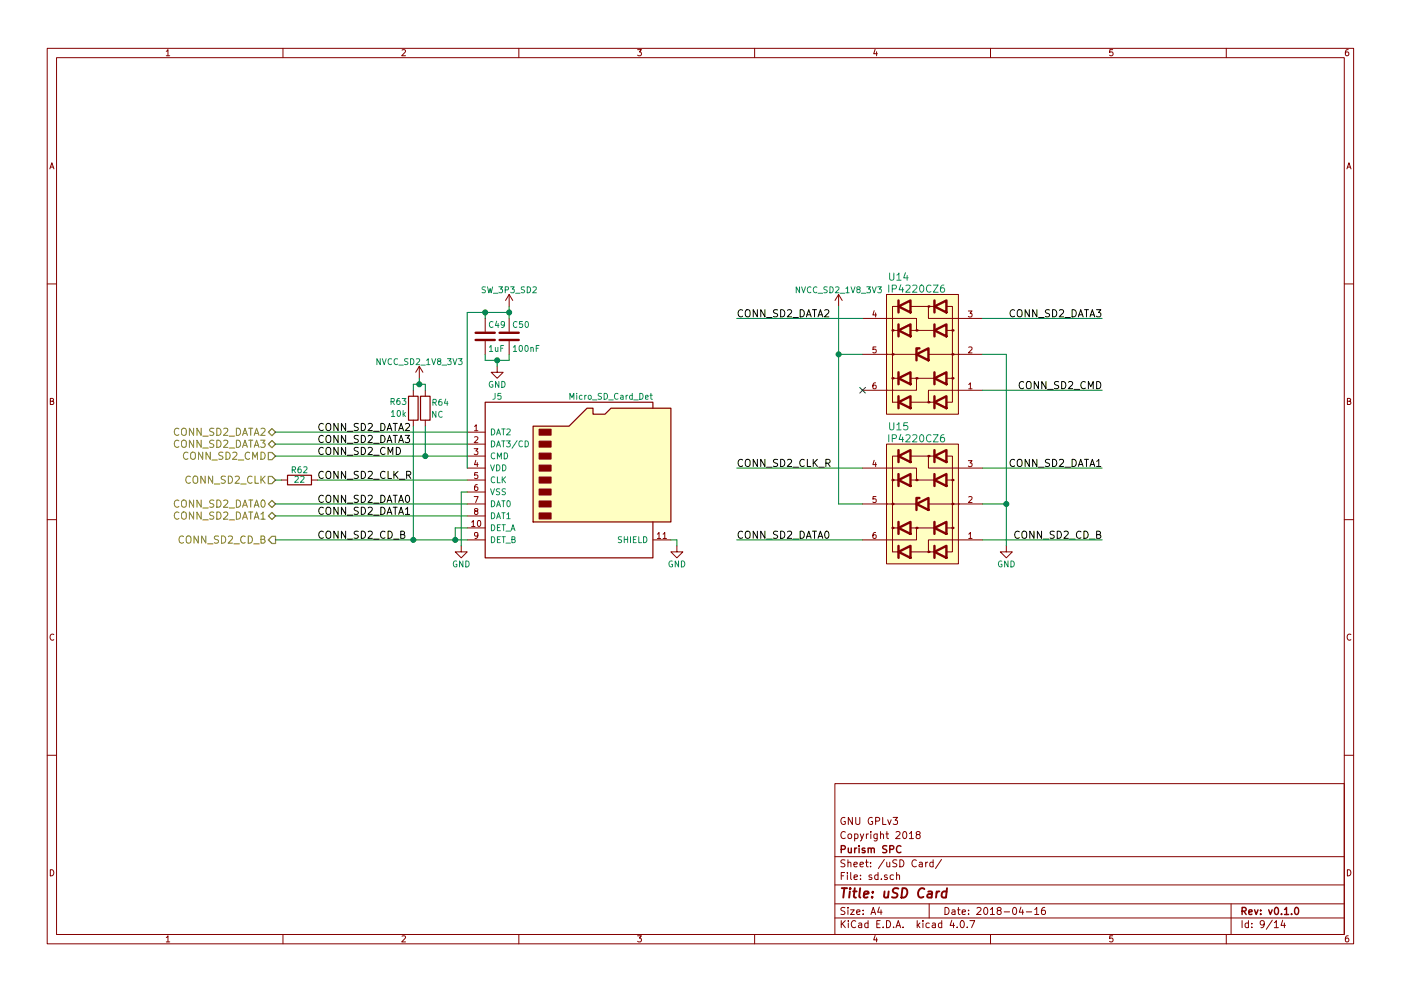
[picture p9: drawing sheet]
<svg xmlns="http://www.w3.org/2000/svg" width="297mm" height="210mm" viewBox="0 0 297 210" stroke-linecap="round" stroke-linejoin="round" font-family="sans-serif">
<g fill="none" stroke="#840000" stroke-width=".21">
<path d="M10 10.3h277v189.9h-277zM12 12.2h273v186.1h-273zM35.3 10.9l.3-.4v1.3M35.3 11.8h.7M60 10.3v1.9M85.2 10.6l.5-.1 .3 .4-.8 .9h.8M110 10.3v1.9M135.2 10.5h.8l-.4 .5 .3 .1 .1 .2-.1 .4-.2 .1-.5-.1M160 10.3v1.9M185.5 10.5l-.3 .9h.8M185.9 11v.8M210 10.3v1.9"/>
<path d="M235.9 10.5h-.6v.6h.6l.1 .5-.3 .2-.4-.1M260 10.3v1.9M285.9 10.5l-.4 .1-.2 .2-.1 .8 .3 .2 .4-.1 .1-.4-.1-.2-.4-.1-.3 .3M10.6 35.8l.4-1.3 .4 1.3M10.7 35.5h.6M285.6 35.8l.4-1.3 .4 1.3M285.7 35.5h.6M10 60.2h2M88.9 77.7l-.8 1.3M88.9 77.7v2.6M88.9 77.7l.8 1.3M102.9 67.6v2.8"/>
<path d="M102.9 72.4v2.8M105.4 77.7v1.3h1.3l-1.3 1.3-1.3-1.3h1.3M107.9 62.5l-.7 1.2M107.9 62.5v2.5M107.9 67.6v2.8M107.9 72.4v2.8M107.9 62.5l.8 1.2M188 62.5h15.2v25.4h-15.2zM188 75.2h.1M285 60.2h2M10.7 85.1h.5l.1-.5-.6-.1v1.3h.5l.2-.4-.3-.3M87.6 82.8v1.3"/>
<path d="M87.6 89.1v1.3M90.2 82.8v1.3M90.2 89.1v1.3M99.1 91.7h3.8M99.1 94.2h3.8M99.1 96.8h3.8M99.1 99.3h3.8M100.5 95.2h.8l-.4 .5 .4 .1v.5l-.2 .2-.6-.2M100.6 90.5l.4-.4v1.3M100.6 92.8l.5-.1 .2 .3-.8 .9h.8M100.6 91.4h.7M100.9 97.7l-.3 .9h.8"/>
<path d="M101.2 98.1v.9M285.7 85.1h.5l.1-.5-.6-.1v1.3h.5l.2-.4-.3-.3M10 110.3h2M59.7 101.8h1.3M66 101.8h1.3M97.8 115.8v1.3h1.3l-1.3 1.3-1.3-1.3h1.3M99.1 101.8h3.8M99.1 104.4h3.8M99.1 106.9h3.8M99.1 109.5h3.8M99.1 114.5h3.8M99.1 112h3.8"/>
<path d="M100 110.8l.4-.4v1.3M100 111.7h.7M100.5 105.4h.9l-.6 1.2M100.8 108.4l-.2-.2 .1-.2h.6v.3l-.6 .2-.1 .2 .1 .3 .1 .2h.3l.2-.3v-.3l-.2-.2M101.2 102.8l-.4 .1-.1 .2-.1 .7 .2 .3 .5-.1-.1-.7h-.4l-.2 .2M101.3 100.3h-.6l-.1 .6h.7v.5l-.2 .1-.5-.1M101.3 113.5l-.2 .3-.4-.1v-.6l.4-.1 .2 .2v.7l-.3 .3h-.3M101.3 110.5l.2-.1a.67 .67 0 0 1 .4 .7 .67 .67 0 0 1-.4 .6l-.3-.5zM138.4 114.5h3.8M139.4 113.3l.3-.3v1.2M139.4 114.2h.7M140.6 113.3l.3-.3v1.2"/>
<path d="M140.6 114.2h.7M143.5 115.8v1.3h1.3l-1.3 1.3-1.3-1.3h1.3M285 110.3h2M11.4 134.6a.58 .58 0 0 0-.8 .6 .58 .58 0 0 0 .8 .5M286.4 134.6a.58 .58 0 0 0-.8 .6 .58 .58 0 0 0 .8 .5M10 160.2h2M177 166.3h108v32h-108zM179.1 173.5a.69 .69 0 0 0-.8 .7 .69 .69 0 0 0 .9 .6v-.5h-.3M179.2 176.6a.71 .71 0 0 0-1 .5 .71 .71 0 0 0 .7 .8l.3-.1M179.9 177.1l.2-.2 .4 .2 .1 .5-.2 .2-.3 .1-.2-.1zM180.7 173.4v1.5l-.8-1.5v1.5M181.2 177l.4-.1 .3 .3-.1 .6h-.6"/>
<path d="M181.2 176.9v1.5M181.4 173.4v1.2l.3 .3h.3l.3-.3v-1.2M182.4 176.9l.4 1M183.1 176.9l-.5 1.4-.2 .1M183.7 176.9v1M184.1 176.9l-.4 .3M184.6 176.4v.2M184.6 176.9v1M184.9 173.5a.69 .69 0 0 0-.8 .7 .69 .69 0 0 0 .9 .6v-.5h-.3M185.6 174.2l.8-.1 .1-.2-.1-.3-.2-.2h-.6v1.5M186 176.9l-.1 1.4-.2 .1h-.4M186 177l-.5-.1-.2 .3v.6l.2 .1 .5-.1"/>
<path d="M186.7 177.1l.2-.2 .4 .1v.9M186.7 176.4v1.5M187.1 173.4v1.5h.8M187.8 176.9h.6M188 176.4v1.3l.4 .2M188.2 173.9l.4 1 .4-1M189.4 173.4h.9l-.5 .6 .4 .1v.7l-.2 .1-.6-.1M190 176.6l.6-.2 .2 .5-.9 1h.9M191.5 176.6l.2-.2a.8 .8 0 0 1 .6 .8 .8 .8 0 0 1-.6 .7l-.3-.5zM192.8 176.9l.4-.5v1.5M192.8 177.9h.9M194.5 177.1l-.3-.3 .1-.2 .2-.2 .4 .1 .2 .2-.1 .2-.5 .2-.3 .3v.2l.3 .3h.3l.3-.3v-.2l-.3-.3"/>
<path d="M285 160.2h2M10.7 184.5a.65 .65 0 0 1 .7 .7 .65 .65 0 0 1-.7 .6zM35.3 198.9l.3-.4v1.3M35.3 199.8h.7M60 198.3v1.9M85.2 198.6l.5-.1 .3 .4-.8 .9h.8M110 198.3v1.9M135.2 198.5h.8l-.4 .5 .3 .1 .1 .2-.1 .4-.2 .1-.5-.1M160 198.3v1.9M177 194.8h108M177 191.8h108M177 187.8h108"/>
<path d="M177 181.8h108M178.4 195.3v1.5M178.4 185.8h.5M178.6 196l.6 .8M179.1 185.1h-.7v1.5M179.1 192.6l-.5-.1-.3 .3 .1 .3 .7 .4v.4l-.2 .1-.6-.1M179.1 182.5l-.5-.1-.3 .3 .1 .3 .7 .4v.4l-.2 .1-.6-.1M179.2 195.3l-.8 .9M179.7 185.1v.2M179.7 185.6v1M179.8 192.5v.2M179.8 183.1l.2-.2 .4 .1v.9"/>
<path d="M179.8 182.4v1.5M179.8 193v1M179.9 195.3v.2M179.9 195.8v1M180.3 193h.8l-.8 1h.8M180.4 185.1v1.3l.2 .2M181.1 183.4l.7-.1-.1-.3-.4-.1-.2 .2v.7h.6M181.1 186.1l.7-.1-.1-.3-.4-.1-.2 .2 .1 .7h.5M181.4 195.5a.71 .71 0 0 0-1 .5 .71 .71 0 0 0 .8 .8l.2-.1M181.6 193.5l.7-.1v-.3l-.4-.1-.3 .2 .1 .7h.6M182.1 195.9h.6v.9M182.3 183.4l.8-.1-.1-.3-.4-.1-.3 .2 .1 .7h.6"/>
<path d="M182.4 186.5v.1M182.4 185.7v.1M182.7 196.2l-.7 .3 .2 .3 .5-.1M183 193.9v.1M183 193.1v.1M183.5 182.9h.6M183.7 182.4v1.3l.4 .2M184 195.9l-.4-.1-.3 .3 .1 .6 .2 .1 .4-.1M184 195.3v1.5M184.6 183.8v.1M184.6 183v.1M184.7 194l.4-1.5 .5 1.5"/>
<path d="M184.8 193.6h.7M184.8 185.7l-.3-.1-.3 .2 .1 .2 .5 .2v.3h-.6M185.5 198.5l-.3 .9h.8M185.9 199v.8M185.9 196h.5M186.2 185.7l-.5-.1-.3 .3 .1 .6 .2 .1 .5-.1M186.2 185.1v1.5M186.4 192.5l-.3 1h.9M186.6 195.3h-.7v1.5h.7M186.8 193v1M186.9 186.5v.1M187.2 196.7v.1"/>
<path d="M187.5 182.3l-1.3 2M188 195.3a.76 .76 0 0 1 .8 .8 .76 .76 0 0 1-.8 .7zM188 182.9l.1 .9 .3 .1 .2-.1M188.1 185.7l-.4-.1-.2 .2 .1 .2 .5 .2v.3h-.6M188.6 182.9v1M189.4 185.7l-.4-.1-.3 .3 .1 .6 .2 .1 .4-.1M189.5 196.7v.1M190 196.8l.4-1.5 .6 1.5M190.1 185.7l.2-.1 .4 .1v.9M190.1 196.4h.7M190.1 185.1v1.5M190.1 182.5l-.5-.1-.3 .3 .1 .3 .7 .4v.4l-.2 .1-.6-.1"/>
<path d="M190.8 182.4a.76 .76 0 0 1 .9 .8 .76 .76 0 0 1-.9 .7zM191.5 196.7v.1M194.3 182.6a.71 .71 0 0 0-1 .5 .71 .71 0 0 0 .7 .8l.3-.1M194.5 195.3v1.5M194.6 196.3l.4 .5M194.9 183h.6l.1 .9M195 195.8l-.5 .6M195.6 183.3l-.8 .3 .3 .3 .5-.1M195.7 195.3v.2M195.7 195.8v1M196.3 182.9v1M196.7 182.9l-.4 .3"/>
<path d="M197 191.8v3M197 195.9l-.4-.1-.3 .3 .1 .6 .2 .1 .4-.1M197.7 195.9h.6v.9M197.8 183l-.4-.1-.3 .3 .1 .6 .2 .1 .4-.1M197.8 182.4v1.5M198.3 196.2l-.7 .3 .2 .3 .5-.1M199.6 182.3l-1.3 2M199.7 195.9l-.5-.1-.2 .3v.6l.2 .1 .5-.1M199.7 195.3v1.5M200.4 192.5a.76 .76 0 0 1 .8 .8 .76 .76 0 0 1-.8 .7zM201.8 195.2l-.4 1.1h1M201.9 193.1h.5l.1 .9"/>
<path d="M202.2 195.8v1M202.5 193.4l-.7 .3 .2 .3 .5-.1M202.9 196.7v.1M203 193h.6M203.2 192.5v1.3l.4 .2M203.8 195.4l.1-.1a.8 .8 0 0 1 .6 .8 .8 .8 0 0 1-.6 .7 .97 .97 0 0 1-.1-1.4zM204 193.5l.7-.1-.1-.3-.4-.1-.2 .2 .1 .7h.5M205.1 196.7v.1M205.4 193.9v.1M205.4 193.1v.1M205.6 195.3h1.1l-.7 1.5M207.1 192.7l.6-.2 .3 .5-.9 1h.9"/>
<path d="M208.7 192.7l.2-.2a.8 .8 0 0 1 .5 .8 .8 .8 0 0 1-.5 .7l-.3-.5zM210 193l.4-.5v1.5M210 194h.8M210 198.3v1.9M211.7 193.2l-.3-.3 .1-.2 .2-.2 .4 .1 .2 .2-.1 .2-.5 .2-.3 .3v.2l.3 .3h.3l.3-.3v-.2l-.3-.3M212.9 193.5h1.1M214.8 192.7l.2-.2a.8 .8 0 0 1 .6 .8 .8 .8 0 0 1-.6 .7l-.3-.5zM216.5 192.5l-.4 1h.9M216.8 193v1M217.6 193.5h1.1M219.4 193l.4-.5v1.5M219.4 194h.8"/>
<path d="M221.5 192.5l-.4 .1a1.11 1.11 0 0 0-.1 1.3l.4 .1 .2-.1 .1-.5-.3-.3-.4 .1-.2 .2M235.9 198.5h-.6v.7l.6-.1 .1 .5-.3 .2-.4-.1M260 198.3v1.9M261 191.8v6.5M263.3 195.3v1.5M264.7 195.9l-.4-.1-.3 .3 .1 .6 .2 .1 .4-.1M264.7 195.3v1.5M265.4 196.7v.1M265.4 195.9v.1M268 196l-.2 .3h-.3l-.3-.3v-.4l.3-.3h.3l.2 .3a1.01 1.01 0 0 1-.4 1.2h-.3M269.7 195.2l-1.2 2M270.2 195.8l.4-.5v1.5"/>
<path d="M270.2 196.8h.8M272 195.2l-.4 1.1h.9M272.3 195.8v1M285.7 184.5a.65 .65 0 0 1 .7 .7 .65 .65 0 0 1-.7 .6zM285.9 198.5l-.4 .1-.2 .3-.1 .7 .3 .2 .4-.1 .1-.4-.1-.2-.4-.1-.3 .3"/>
</g>
<g fill="none" stroke="#840000" stroke-width=".3">
<path d="M179.9 179.9v.9l.4 .1 .2-.1M180.5 179.9v1M181.2 179.9v1M181.6 179.9l-.4 .3M182.1 179.4v.2M182.1 179.9v1M184.1 179.9v1M188 179.5l-.6-.1-.3 .3 .1 .3 .7 .4v.4l-.2 .1-.6-.1M191 179.6a.71 .71 0 0 0-1 .5 .71 .71 0 0 0 .7 .8l.3-.1M178.4 180.2l.7-.1 .1-.2-.1-.3-.2-.2h-.5v1.5M183.4 180l-.4-.1-.2 .2 .1 .3 .5 .1v.3h-.6M184.1 180.1l.2-.2 .4 .1v.9"/>
<path d="M184.7 180.1l.2-.2 .4 .1 .1 .9M188.6 180.2l.8-.1 .1-.2-.1-.3-.2-.2h-.6v1.5M263.3 193.3l.8-.1 .1-.2-.1-.3-.2-.2h-.6v1.5M263.7 193.3l.5 .7M264.8 193.5l.7-.1-.1-.3-.4-.1-.2 .2v.7h.6M266 193l.3 1 .4-1M267.3 193.9v.1M267.3 193.1v.1M269 193l.3 1 .4-1M270.4 192.6l.2-.1a.8 .8 0 0 1 .5 .8 .8 .8 0 0 1-.5 .7 .97 .97 0 0 1-.2-1.4zM271.7 193.9v.1M272.3 193l.5-.5v1.5"/>
<path d="M272.3 194h.9M273.8 193.9v.1M274.6 192.7l.2-.2a.8 .8 0 0 1 .6 .8 .8 .8 0 0 1-.6 .7l-.3-.5z"/>
</g>
<g fill="none" stroke="#840000" stroke-width=".41">
<path d="M178.5 188.4h1.1M179 188.4l-.2 2M180.2 189.1l-.2 1.3M180.3 188.4l-.1 .2 .2-.1-.1-.1-.1 .2M180.9 189.1h.7M181.2 188.4l-.2 1.8 .1 .1 .4 .1M182.4 188.4l-.2 1.8 .2 .2M183.2 189.8l.9-.2v-.4l-.6-.1-.3 .3v.9h.7M184.9 190.3v.1M185.1 189.2l-.1 .2-.1-.1 .2-.1-.1 .2M187.6 189.1l-.1 1.2 .5 .1 .3-.1M188.4 189.1l-.1 1.3"/>
<path d="M190.5 188.5l-.8-.1-.3 .2v.6l.8 .4 .1 .5-.4 .3-.8-.1M191.3 188.4a1 1 0 0 1 1.1 .8 1 1 0 0 1-.5 1.1l-.8 .1zM196 188.6a.87 .87 0 0 0-1 0 .87 .87 0 0 0-.4 1 .69 .69 0 0 0 .3 .8 .69 .69 0 0 0 .9-.1M196.8 189.2h.8l-.1 1.2M197.6 189.6l-.7 .1a.4 .4 0 0 0-.3 .3 .4 .4 0 0 0 .2 .4l.7-.1M198.6 189.1l-.1 1.3M199.2 189.1l-.4 .1-.2 .3M200.7 189.2l-.2-.1a.67 .67 0 0 0-.8 .4v.8l.3 .1 .6-.1M200.8 188.4l-.2 2"/>
</g>
<g fill="#ffffc2" stroke="#ffffc2" stroke-width=".21">
<path d="M113 90.4h7.6l3.9-3.8h1.2v1.3h2.6l1.2-1.3h12.7v24.1h-29.2z"/>
<path d="M188 62.5h15.2v25.4h-15.2z"/>
</g>
<path d="M86.6 84.1h2v5h-2zM89.2 84.1h2v5h-2zM113 90.4h7.6l3.9-3.8h1.2v1.3h2.6l1.2-1.3h12.7v24.1h-29.2zM138.4 86.6v-1.3h-35.5v33.1h35.5v-7.7M61 100.8h5v2.1h-5z" fill="none" stroke="#840000" stroke-width=".25"/>
<g fill="#840000" stroke="#840000" stroke-width=".21">
<path d="M114.3 108.8h2.5v1.3h-2.5z"/>
<path d="M114.3 106.3h2.5v1.3h-2.5z"/>
<path d="M114.3 103.8h2.5v1.2h-2.5z"/>
<path d="M114.3 101.2h2.5v1.3h-2.5z"/>
<path d="M114.3 98.7h2.5v1.2h-2.5z"/>
<path d="M114.3 96.1h2.5v1.3h-2.5z"/>
<path d="M114.3 93.6h2.5v1.3h-2.5z"/>
<path d="M114.3 91.1h2.5v1.2h-2.5z"/>
</g>
<g fill="none" stroke="#008484" stroke-width=".21">
<path d="M80.6 76.1v1.3l-.7-1.3v1.3M81.1 76.1l.4 1.3 .4-1.3M83 76.2a.56 .56 0 0 0-.7 .5 .56 .56 0 0 0 .7 .5M84.3 76.2a.56 .56 0 0 0-.8 .5 .56 .56 0 0 0 .8 .5M84.6 77.5h.9M86.5 76.1h-.6l-.1 .5a.54 .54 0 0 1 .6 .6l-.1 .2-.5-.1M87 76.1a.64 .64 0 0 1 .8 .6 .64 .64 0 0 1-.8 .7zM88.3 76.2l.4-.1 .3 .3-.8 1h.8M89.2 77.5h1M90.4 76.4l.4-.3v1.3M90.4 77.4h.8M91.5 76.1l.4 1.3 .5-1.3"/>
<path d="M93 76.6l-.2-.2v-.2h.6v.3l-.5 .2-.1 .2v.3l.2 .2h.2l.3-.3-.1-.3-.2-.2M93.7 77.5h1M94.9 76.1h.8l-.5 .5 .4 .1v.5l-.2 .2-.5-.2M96 76.1l.4 1.3 .5-1.3M97.2 76.1h.8l-.5 .5 .4 .1v.5l-.2 .2-.5-.2M102.9 60.9h-.6v.4a.54 .54 0 0 1 .6 .7l-.2 .1-.5-.1M103.4 60.9l.3 1.2 .2-.9 .2 .9 .3-1.2M103.8 73.7l.3-.4v1.3M103.8 74.6h.7M104.5 68.3a.56 .56 0 0 0-.7 .5 .56 .56 0 0 0 .7 .6M104.6 62.2h1M105 73.7l.1 .8 .3 .1 .2-.2"/>
<path d="M105.3 68.1l-.3 1h.8M105.6 73.7v.9M105.6 68.6v.9M105.8 60.9h.8l-.5 .4 .4 .1v.6l-.2 .1-.5-.1M106.2 73.9h.4M106.8 73.3h-.6v1.3M107 68.8l-.3 .2-.4-.1v-.6l.4-.1 .3 .2-.1 .8-.3 .3h-.3M107.1 61.5l.6-.1 .1-.4-.7-.1v1.2M108.3 60.9h.7l-.4 .4 .4 .1v.6l-.2 .1-.5-.1M108.8 73.7l.4-.4v1.3M108.8 74.6h.8M109.3 62.2h1"/>
<path d="M109.6 68.3a.56 .56 0 0 0-.8 .5 .56 .56 0 0 0 .8 .6M110.2 73.4l.1-.1a.67 .67 0 0 1 .5 .6 .67 .67 0 0 1-.5 .7l-.2-.5zM110.8 68.2h-.6l-.1 .6h.7v.6l-.2 .1-.5-.1M111.2 60.9h-.6v.4a.54 .54 0 0 1 .6 .7l-.2 .1-.5-.1M111.4 73.4l.2-.1a.67 .67 0 0 1 .4 .6 .67 .67 0 0 1-.4 .7l-.3-.5zM111.4 68.3l.2-.1a.67 .67 0 0 1 .5 .7 .67 .67 0 0 1-.5 .6l-.3-.5zM111.8 60.9a.64 .64 0 0 1 .7 .6 .64 .64 0 0 1-.7 .6zM112.5 73.8l.2-.1 .3 .1 .1 .8M112.5 73.7v.9M113 61l.5-.1 .2 .3-.8 .9h.8M113.7 73.9h.4M114.3 73.3h-.6v1.3"/>
<path d="M62 99.7l.6-.1v-.5l-.6-.1v1.3M62.3 99.7l.4 .6M63.8 99l-.4 .1-.2 .2v.7l.2 .3 .4-.1v-.6l-.4-.1-.2 .2M64.4 99.1l.5-.1 .2 .4-.8 .9h.8M82.9 85.2l.6-.1 .1-.4-.7-.1v1.2M83 87.4l.3-.3v1.3M83 88.4h.7M83.2 85.2l.4 .6M84.3 87.2l.2-.1a.67 .67 0 0 1 .4 .6 .67 .67 0 0 1-.4 .7l-.3-.5zM84.7 84.6h-.3l-.2 .3-.1 .7 .3 .2 .4-.1-.1-.6-.3-.1-.3 .3M85.3 84.6h.8l-.5 .4 .4 .1v.6l-.2 .1-.5-.1M85.5 87.1v1.3"/>
<path d="M85.6 87.9l.4 .5M86 87.5l-.5 .5M91.8 85.4l.6-.1 .1-.5-.7-.1v1.3M92.1 85.4l.4 .6M92.4 87.3v1.2l-.7-1.2v1.2M93.6 84.7l-.4 .1-.1 .2-.1 .7 .2 .3 .5-.1-.1-.6-.4-.1-.2 .2M93.8 87.4a.56 .56 0 0 0-.8 .5 .56 .56 0 0 0 .8 .5M94.5 84.7l-.3 .9h.8M94.8 85.1v.9M104 98.6l.4 1.3 .5-1.3M104.2 91a.64 .64 0 0 1 .7 .6 .64 .64 0 0 1-.7 .7zM104.2 93.5a.64 .64 0 0 1 .7 .7 .64 .64 0 0 1-.7 .6z"/>
<path d="M104.4 81a.59 .59 0 0 0-.7 .5 .59 .59 0 0 0 .7 .6l.1-.5h-.2M104.9 96.2a.56 .56 0 0 0-.8 .5 .56 .56 0 0 0 .8 .5M105 83.5l-.1 1-.4 .2M105.3 92.3l.4-1.3 .4 1.3M105.3 94.8l.4-1.3 .4 1.3M105.3 98.6a.64 .64 0 0 1 .7 .7 .64 .64 0 0 1-.7 .6zM105.4 91.9h.6M105.4 94.4h.6M105.5 97.4v-1.3l.4 .9 .4-.9v1.3M105.8 80.9v1.3l-.7-1.3v1.3M106.2 83.5h-.6l-.1 .5h.7v.6l-.2 .1-.5-.1M106.4 80.9a.64 .64 0 0 1 .7 .7 .64 .64 0 0 1-.7 .6z"/>
<path d="M106.4 91h.7M106.4 93.5h.7M106.6 98.6a.64 .64 0 0 1 .7 .7 .64 .64 0 0 1-.7 .6zM106.7 91v1.3M106.7 93.5v1.3M106.9 96.1a.64 .64 0 0 1 .7 .6 .64 .64 0 0 1-.7 .7zM107.4 93.5h.8l-.5 .5 .4 .1v.6l-.2 .1-.5-.1M107.5 91.1l.4-.1 .3 .4-.8 .9h.8M109.7 93.5l-1.1 1.6M110.8 93.6a.56 .56 0 0 0-.8 .6 .56 .56 0 0 0 .8 .5M111.3 93.5a.64 .64 0 0 1 .7 .7 .64 .64 0 0 1-.7 .6zM120.8 84.7v-1.2l.5 .8 .4-.8v1.2"/>
<path d="M122.3 83.5v.1M122.3 83.9v.8M123.4 83.9h-.3l-.3 .2 .1 .6h.5M124 83.9v.8M124.3 83.9l-.3 .2M124.8 84l.1-.1 .4 .1 .1 .5-.2 .2h-.3l-.1-.1zM125.6 84.8h1M127.5 83.5h-.6v.4a.54 .54 0 0 1 .6 .7l-.2 .1h-.5M128.1 83.5a.64 .64 0 0 1 .7 .6 .64 .64 0 0 1-.7 .6zM129.1 84.8h.9M131 83.6a.56 .56 0 0 0-.7 .5 .56 .56 0 0 0 .7 .5M131.6 83.9h.5v.8"/>
<path d="M132.1 84.2l-.6 .2 .2 .3h.4M132.7 83.9v.8M133.1 83.9l-.4 .2M134.1 83.9h-.4l-.2 .2 .1 .6h.5M134.1 83.5v1.2M134.4 84.8h.9M135.6 83.5a.64 .64 0 0 1 .8 .6 .64 .64 0 0 1-.8 .6zM136.9 84.3l.5-.1v-.3h-.4l-.1 .1v.7h.5M137.8 83.9h.5M138 83.5v1l.3 .2M62.5 101.2l.5-.1 .2 .3-.7 .9h.7M63.8 101.2l.4-.1 .3 .3-.8 .9h.8"/>
<path d="M96.8 119.1a.59 .59 0 0 0-.7 .5 .59 .59 0 0 0 .7 .6l.1-.5h-.3M98.1 119v1.3l-.7-1.3v1.3M98.8 119a.64 .64 0 0 1 .7 .7 .64 .64 0 0 1-.7 .6zM104 103.7l.4 1.3 .5-1.3M104.2 106.2a.64 .64 0 0 1 .7 .7 .64 .64 0 0 1-.7 .6zM104.2 108.8a.64 .64 0 0 1 .7 .6 .64 .64 0 0 1-.7 .7zM104.2 113.9a.64 .64 0 0 1 .7 .6 .64 .64 0 0 1-.7 .6zM104.2 111.3a.64 .64 0 0 1 .7 .7 .64 .64 0 0 1-.7 .6zM104.9 101.3a.56 .56 0 0 0-.8 .5 .56 .56 0 0 0 .8 .5M105.3 107.5l.4-1.3 .4 1.3M105.3 110.1l.4-1.3 .4 1.3M105.4 107.1h.6"/>
<path d="M105.4 109.7h.6M105.5 101.2v1.2h.6M105.5 114.4h.4M105.5 111.9h.4M105.9 103.8h-.6v.4a.54 .54 0 0 1 .6 .6l-.2 .2-.5-.1M106.1 113.9h-.6v1.2h.6M106.1 111.3h-.6v1.3h.6M106.4 106.2h.7M106.4 108.8h.7M106.4 113.9h.7M106.4 111.3h.7M106.5 101.2v1.2"/>
<path d="M106.7 101.7l.5 .7M106.7 106.2v1.3M106.7 108.8v1.3M106.8 111.3v1.3M106.8 113.9v1.2M107.2 103.8h-.6l-.1 .4a.54 .54 0 0 1 .6 .6l-.2 .2-.4-.1M107.2 101.2l-.7 .7M107.3 115.2h.9M107.3 112.7h.9M107.5 109.1l.3-.3v1.3M107.5 110.1h.7M107.6 106.3l.1-.1a.67 .67 0 0 1 .5 .7 .67 .67 0 0 1-.5 .6l-.2-.5z"/>
<path d="M108.4 112.6l.4-1.3 .4 1.3M108.5 112.2h.6M108.5 114.4l.6-.1v-.3l-.6-.1v1.2h.5l.2-.4-.2-.3M131.8 113.9h-.6l-.1 .4a.54 .54 0 0 1 .6 .7l-.1 .1h-.5M132.4 114.4h.7M132.4 113.9v1.2M133.1 113.9v1.2M133.7 113.9v1.2M134.3 114.4h.4M134.9 113.9h-.6v1.2h.6M135.4 113.9v1.2h.6M136.4 113.9a.64 .64 0 0 1 .8 .6 .64 .64 0 0 1-.8 .6z"/>
<path d="M142.5 119.1a.59 .59 0 0 0-.7 .5 .59 .59 0 0 0 .7 .6l.1-.5h-.2M143.9 119v1.3l-.7-1.3v1.3M144.5 119a.64 .64 0 0 1 .7 .7 .64 .64 0 0 1-.7 .6z"/>
</g>
<g fill="none" stroke="#848400" stroke-width=".21">
<path d="M37.9 93.5a.72 .72 0 0 0-1 .5 .72 .72 0 0 0 .7 .9l.3-.1M37.9 91a.72 .72 0 0 0-1 .5 .72 .72 0 0 0 .7 .9l.3-.2M38.6 93.6a.5 .5 0 0 1 .5-.2 .5 .5 0 0 1 .4 .5l-.1 .8-.3 .2a.53 .53 0 0 1-.6-.5zM38.6 91.1a.5 .5 0 0 1 .5-.3 .5 .5 0 0 1 .4 .6l-.1 .8-.3 .2a.53 .53 0 0 1-.6-.5zM39.9 96.1a.72 .72 0 0 0-1.1 .5 .72 .72 0 0 0 .7 .9l.4-.2M40.5 96.2a.5 .5 0 0 1 .6-.3 .5 .5 0 0 1 .3 .5v.9l-.3 .2a.53 .53 0 0 1-.7-.6zM41 93.4v1.5l-.8-1.5v1.5M41 90.9v1.5l-.8-1.5v1.5M42.6 93.4v1.5l-.8-1.5v1.5M42.6 90.9v1.5l-.8-1.5v1.5M43 95.9v1.6l-.9-1.6v1.6M43 95.1h1.2"/>
<path d="M43 92.5h1.2M44.6 95.9v1.6l-.9-1.6v1.6M44.9 97.6h1.2M45.3 93.5l-.5-.1-.4 .3 .2 .4 .7 .2v.5l-.3 .1-.6-.1M45.3 90.9h-.5l-.4 .3 .2 .3 .7 .3v.4l-.3 .2-.6-.1M46 93.4a.77 .77 0 0 1 .9 .8 .77 .77 0 0 1-.9 .7zM46 90.9a.77 .77 0 0 1 .9 .7 .77 .77 0 0 1-.9 .8zM47.3 96l-.6-.1-.2 .2v.4l.6 .3 .2 .4-.3 .3-.6-.1M47.4 93.5l.6-.1 .3 .4-.9 1.1h.9M47.4 91l.6-.1 .3 .4-.9 1.1h.9M47.9 95.9a.77 .77 0 0 1 .9 .8 .77 .77 0 0 1-.9 .8zM48.6 95.1h1.2"/>
<path d="M48.6 92.5h1.2M49.4 96.1l.5-.2 .3 .5-.9 1.1h.9M50.1 93.4a.77 .77 0 0 1 .9 .8 .77 .77 0 0 1-.9 .7zM50.1 90.9a.77 .77 0 0 1 .9 .7 .77 .77 0 0 1-.9 .8zM50.5 97.6h1.2M51.4 94.9l.5-1.5 .6 1.5M51.4 92.4l.5-1.5 .6 1.5M51.6 94.5h.7M51.6 91.9h.7M52.7 93.4h.9M52.7 90.9h.9M52.9 96.1a.72 .72 0 0 0-1 .5 .72 .72 0 0 0 .7 .9l.3-.2"/>
<path d="M53.2 90.9v1.5M53.2 93.4v1.5M53.6 97.5v-1.6l.5 1.1 .5-1.1v1.6M53.9 94.9l.5-1.5 .5 1.5M53.9 92.4l.5-1.5 .5 1.5M54 94.5h.8M54 91.9h.8M55.3 93.4h.9l-.5 .6 .5 .3-.1 .5-.2 .1-.6-.1M55.3 95.9a.77 .77 0 0 1 .9 .8 .77 .77 0 0 1-.9 .8zM55.3 91l.6-.1 .3 .4-.9 1.1h.9M37.9 108.8a.72 .72 0 0 0-1 .5 .72 .72 0 0 0 .7 .9l.3-.2M37.9 106.2a.72 .72 0 0 0-1 .5 .72 .72 0 0 0 .7 .9l.3-.1"/>
<path d="M38.6 108.9a.5 .5 0 0 1 .5-.3 .5 .5 0 0 1 .4 .5l-.1 .9-.3 .2a.53 .53 0 0 1-.6-.6zM38.6 106.3a.5 .5 0 0 1 .5-.2 .5 .5 0 0 1 .4 .5l-.1 .8-.3 .2a.53 .53 0 0 1-.6-.5zM38.9 113.9a.72 .72 0 0 0-1 .5 .72 .72 0 0 0 .7 .8l.3-.1M39.5 113.9a.5 .5 0 0 1 .6-.2 .5 .5 0 0 1 .4 .5l-.1 .8-.3 .2a.53 .53 0 0 1-.6-.5zM40.4 101.2a.72 .72 0 0 0-1.1 .5 .72 .72 0 0 0 .8 .8l.3-.1M41 101.2a.5 .5 0 0 1 .6-.2 .5 .5 0 0 1 .3 .5v.8l-.3 .2a.53 .53 0 0 1-.7-.5zM41 108.6v1.6l-.8-1.6v1.6M41 106.1v1.5l-.8-1.5v1.5M42 113.7v1.5l-.9-1.5v1.5M42.6 108.6v1.6l-.8-1.6v1.6M42.6 106.1v1.5l-.8-1.5v1.5M43 110.3h1.2"/>
<path d="M43 107.8h1.2M43.5 101v1.5l-.9-1.5v1.5M43.6 113.7v1.5l-.9-1.5v1.5M44 115.4h1.2M45.1 101v1.5l-.9-1.5v1.5M45.3 108.7l-.5-.1-.4 .3 .2 .4 .7 .3v.4l-.3 .2-.6-.1M45.3 106.2l-.5-.1-.3 .1v.5l.7 .3 .1 .3-.3 .3-.6-.1M45.4 102.7h1.2M46 108.6a.77 .77 0 0 1 .9 .8 .77 .77 0 0 1-.9 .8zM46 106.1a.77 .77 0 0 1 .9 .8 .77 .77 0 0 1-.9 .7zM46.3 113.8l-.6-.1-.3 .3 .2 .4 .7 .2v.5l-.3 .1h-.6M47 113.7a.77 .77 0 0 1 .9 .8 .77 .77 0 0 1-.9 .7z"/>
<path d="M47.4 108.8l.6-.2 .3 .5-.9 1.1h.9M47.4 106.2l.6-.1 .3 .4-.9 1.1h.9M47.8 101.1l-.6-.1-.3 .3 .1 .4 .7 .2v.5l-.2 .1h-.6M48.4 101a.77 .77 0 0 1 .9 .8 .77 .77 0 0 1-.9 .7zM48.4 113.9l.6-.2 .3 .4-.9 1.1h.9M48.6 110.3h1.2M48.6 107.8h1.2M49.6 115.4h1.1M49.9 101.2l.5-.2 .3 .4-.9 1.1h.9M50.1 108.6a.77 .77 0 0 1 .9 .8 .77 .77 0 0 1-.9 .8zM50.1 106.1a.77 .77 0 0 1 .9 .8 .77 .77 0 0 1-.9 .7zM51 102.7h1.2"/>
<path d="M51.4 110.2l.5-1.6 .6 1.6M51.4 107.6l.5-1.5 .6 1.5M51.6 109.7h.7M51.6 107.2h.7M52 113.9a.72 .72 0 0 0-1 .5 .72 .72 0 0 0 .7 .8l.3-.1M52.6 113.7a.77 .77 0 0 1 .9 .8 .77 .77 0 0 1-.9 .7zM52.7 108.6h.9M52.7 106.1h.9M53.2 106.1v1.5M53.2 108.6v1.6M53.4 101.2a.72 .72 0 0 0-1 .5 .72 .72 0 0 0 .7 .8l.3-.1M53.8 115.4h1.2"/>
<path d="M53.9 110.2l.5-1.6 .5 1.6M53.9 107.6l.5-1.5 .5 1.5M54 109.7h.8M54 107.2h.8M54.1 101v1.5h.7M55.3 109.1l.5-.5v1.6M55.3 114.4h.7l.1-.3v-.2l-.8-.2v1.5h.6l.2-.1 .1-.4-.4-.3M55.3 110.2h.9M55.3 101v1.5M55.5 106.2l.2-.1a.81 .81 0 0 1 .5 .8 .81 .81 0 0 1-.5 .7l-.2-.1-.2-.5zM55.5 101.7l.7 .8M56.2 101l-.9 .9"/>
</g>
<path d="M56.9 96h.8l.7 .8-.7 .7h-.8zM56.9 94.2l.8-.7 .7 .7-.7 .8zM56.9 91.7l.8-.8 .7 .8-.7 .8zM56.9 109.5l.8-.8 .7 .8-.7 .7zM56.9 106.9l.8-.7 .7 .7-.7 .8zM56.9 101.1h.8l.7 .7-.7 .8h-.8zM57.7 113.8h.7v1.5h-.7l-.8-.8z" fill="none" stroke="#848400" stroke-width=".25"/>
<path d="M100.8 72.1h4.1M100.8 70.6h4.1M105.9 72.1h4.1M105.9 70.6h4.1" fill="none" stroke="#840000" stroke-width=".51"/>
<g fill="none" stroke="#008400" stroke-width=".21">
<path d="M102.9 75.2v1.2h5v-1.2M102.9 66.3v1.3M105.4 76.4v1.3M107.9 66.3h-8.8v33M107.9 65v2.6M58.4 91.7h40.7M58.4 94.2h40.7M58.4 96.8h40.7M87.6 82.8v-1.3h2.6v1.3M87.6 90.4v24.1M88.9 80.3v1.2M90.2 90.4v6.4"/>
<path d="M58.4 106.9h40.7M58.4 109.5h40.7M58.4 114.5h40.7M58.4 101.8h1.3M67.3 101.8h31.8M99.1 112h-2.6v2.5M99.1 104.4h-1.3v11.4M142.2 114.5h1.3v1.3"/>
</g>
<g fill="#008400" stroke="#008400" stroke-width=".25">
<circle cx="96.5" cy="114.5" r=".51"/>
<circle cx="88.9" cy="81.5" r=".51"/>
<circle cx="102.9" cy="66.3" r=".51"/>
<circle cx="105.4" cy="76.4" r=".51"/>
<circle cx="108" cy="66.3" r=".51"/>
<circle cx="87.6" cy="114.5" r=".51"/>
<circle cx="90.2" cy="96.8" r=".51"/>
</g>
<g fill="#840000">
<circle cx="189.2" cy="80.3" r=".25"/>
<circle cx="189.2" cy="75.2" r=".25"/>
<circle cx="189.2" cy="70.1" r=".25"/>
</g>
<path d="M190.5 63.7v2.6M190.5 68.8v2.6M190.5 79v2.5M190.5 84.1v2.5" fill="none" stroke="#840000" stroke-width=".51"/>
<path d="M189.2 70.1h1.3M189.2 85.3h1.3M189.2 80.3h1.3" fill="none" stroke="#840000" stroke-width=".21"/>
<circle cx="194.3" cy="80.3" r=".25" fill="#840000"/>
<path d="M188 75.2h6.3" fill="none" stroke="#840000" stroke-width=".21"/>
<g fill="#840000">
<circle cx="194.3" cy="70.1" r=".25"/>
<circle cx="196.8" cy="85.3" r=".25"/>
</g>
<path d="M196.8 75.2h6.4" fill="none" stroke="#840000" stroke-width=".21"/>
<circle cx="196.8" cy="65" r=".25" fill="#840000"/>
<path d="M198.1 63.7v2.6M198.1 68.8v2.6M198.1 79v2.5M198.1 84.1v2.5" fill="none" stroke="#840000" stroke-width=".51"/>
<path d="M193 70.1h5.1M193 65h5.1M200.7 70.1h1.2M193 85.3h5.1M193 80.3h5.1M200.7 80.3h1.2" fill="none" stroke="#840000" stroke-width=".21"/>
<g fill="#840000">
<circle cx="201.9" cy="80.3" r=".25"/>
<circle cx="201.9" cy="75.2" r=".25"/>
<circle cx="201.9" cy="70.1" r=".25"/>
</g>
<g fill="none" stroke="#840000" stroke-width=".21">
<path d="M182.9 67.6h11.4v2.5M182.9 75.2h5.1M185.3 65.9l-.2 .9h.7M185.6 66.4v.9M185.7 73.6h-.6v.6h.6v.5l-.2 .2-.4-.2M190.5 65h-1.3v20.3M196.8 65v2.6h11.5M200.7 65h1.2v20.3h-1.2M203.2 75.2h.1M203.2 75.2h5.1M205.3 66h.8l-.4 .5 .3 .1v.5l-.1 .2-.6-.2M205.4 73.7l.5-.1 .2 .4-.8 .9h.8"/>
<path d="M185.6 81.2l-.3 .1-.2 .2v.7l.2 .3 .4-.1-.1-.6-.3-.1-.2 .2M188 94.2h15.2v25.4h-15.2zM194.3 80.3v2.5h-11.4M205.4 81.6l.3-.4v1.3M205.4 82.5h.7M208.3 82.8h-11.5v2.5M188 106.9h.1"/>
</g>
<path d="M190.5 70.1l2.5-1.3v2.6zM190.5 65l2.5-1.3v2.6zM194.3 75.2l2.5-1.3v2.5zM194.9 73.9h-.6v2.5M198.1 70.1l2.6-1.3v2.6zM198.1 65l2.6-1.3v2.6zM190.5 85.3l2.5-1.2v2.5zM190.5 80.3l2.5-1.3v2.5zM198.1 85.3l2.6-1.2v2.5zM198.1 80.3l2.6-1.3v2.5z" fill="none" stroke="#840000" stroke-width=".51"/>
<g fill="none" stroke="#008484" stroke-width=".21">
<path d="M188.6 57.9v1.3l.3 .3h.3l.3-.3v-1.3M190.1 58.4l.5-.5v1.6M190.1 59.5h.9M192 57.9l-.4 1h1M192.3 58.4v1.1M188.4 60.5v1.5M189.2 61.3l.7-.1 .2-.2-.1-.4-.2-.1h-.6v1.5M191 60.4l-.4 1.1h1M191.4 61v1M192.1 60.6l.6-.1 .3 .4-1 1.1h1M193.5 60.6l.6-.1 .3 .4-.9 1.1h.9M195.1 60.6l.3-.1a.81 .81 0 0 1 .5 .7 .81 .81 0 0 1-.5 .8l-.3-.2-.1-.4z"/>
<path d="M197.4 60.6a.72 .72 0 0 0-1 .5 .72 .72 0 0 0 .7 .9l.3-.2M197.9 60.5h1l-1 1.5h1M200.1 60.5h-.4a.99 .99 0 0 0 0 1.5l.5-.2 .1-.5-.3-.2h-.3l-.3 .2"/>
</g>
<path d="M188 94.2h15.2v25.4h-15.2z" fill="#ffffc2" stroke="#ffffc2" stroke-width=".21"/>
<g fill="#840000">
<circle cx="189.2" cy="112" r=".25"/>
<circle cx="189.2" cy="106.9" r=".25"/>
<circle cx="189.2" cy="101.8" r=".25"/>
</g>
<path d="M190.5 95.5v2.5M190.5 100.6v2.5M190.5 110.7v2.6M190.5 115.8v2.6" fill="none" stroke="#840000" stroke-width=".51"/>
<path d="M189.2 117.1h1.3M189.2 112h1.3M189.2 101.8h1.3" fill="none" stroke="#840000" stroke-width=".21"/>
<circle cx="194.3" cy="112" r=".25" fill="#840000"/>
<path d="M188 106.9h6.3" fill="none" stroke="#840000" stroke-width=".21"/>
<g fill="#840000">
<circle cx="194.3" cy="101.8" r=".25"/>
<circle cx="196.8" cy="117.1" r=".25"/>
</g>
<path d="M196.8 106.9h6.4" fill="none" stroke="#840000" stroke-width=".21"/>
<circle cx="196.8" cy="96.8" r=".25" fill="#840000"/>
<path d="M198.1 95.5v2.5M198.1 100.6v2.5M198.1 110.7v2.6M198.1 115.8v2.6" fill="none" stroke="#840000" stroke-width=".51"/>
<path d="M193 96.8h5.1M193 117.1h5.1M193 112h5.1M193 101.8h5.1M200.7 112h1.2M200.7 101.8h1.2" fill="none" stroke="#840000" stroke-width=".21"/>
<g fill="#840000">
<circle cx="201.9" cy="112" r=".25"/>
<circle cx="201.9" cy="106.9" r=".25"/>
<circle cx="201.9" cy="101.8" r=".25"/>
</g>
<g fill="none" stroke="#840000" stroke-width=".21">
<path d="M177.8 62.5l-.8 1.2M177.8 62.5v2.5M177.8 62.5l.8 1.2M182.9 99.3h11.4v2.5M185.3 97.7l-.2 .9h.7M185.6 98.1v.9M190.5 96.8h-1.3v20.3M196.8 96.8v2.5h11.5M200.7 96.8h1.2v20.3h-1.2M205.3 97.7h.8l-.4 .5 .3 .1v.6l-.1 .1-.6-.1M182.9 106.9h5.1M185.6 113h-.3l-.2 .3v.7l.2 .2 .4-.1-.1-.6h-.3l-.2 .2"/>
<path d="M185.7 105.4h-.6v.5h.6v.6l-.2 .1-.4-.1M194.3 112v2.5h-11.4M203.2 106.9h.1M203.2 106.9h5.1M205.4 113.3l.3-.3v1.2M205.4 105.5l.5-.1 .2 .3-.8 .9h.8M205.4 114.2h.7M208.3 114.5h-11.5v2.6M213.4 115.8v1.3h1.2l-1.2 1.3-1.3-1.3h1.3"/>
</g>
<path d="M190.5 96.8l2.5-1.3v2.5zM198.1 96.8l2.6-1.3v2.5zM190.5 117.1l2.5-1.3v2.6zM190.5 112l2.5-1.3v2.6zM190.5 101.8l2.5-1.2v2.5zM194.3 106.9l2.5-1.2v2.5zM194.9 105.7h-.6v2.5M198.1 117.1l2.6-1.3v2.6zM198.1 112l2.6-1.3v2.6zM198.1 101.8l2.6-1.2v2.5z" fill="none" stroke="#840000" stroke-width=".51"/>
<g fill="none" stroke="#008484" stroke-width=".21">
<path d="M169.5 60.9v1.2l-.7-1.2v1.2M170 60.9l.4 1.2 .4-1.2M171.9 61a.56 .56 0 0 0-.7 .5 .56 .56 0 0 0 .7 .5M173.2 61a.56 .56 0 0 0-.8 .5 .56 .56 0 0 0 .8 .5M173.5 62.2h.9M175.4 60.9h-.6l-.1 .4a.54 .54 0 0 1 .6 .7l-.1 .1-.5-.1M175.9 60.9a.64 .64 0 0 1 .8 .6 .64 .64 0 0 1-.8 .6zM177.2 61l.4-.1 .3 .3-.8 .9h.8M178.1 62.2h1M179.3 61.2l.4-.3v1.2M179.3 62.1h.8M180.4 60.9l.4 1.2 .5-1.2"/>
<path d="M181.9 61.4l-.2-.2 .1-.3 .5 .1v.3l-.5 .1-.1 .2v.4l.2 .1h.2l.3-.2-.1-.4-.2-.1M182.6 62.2h1M183.8 60.9h.8l-.5 .4 .4 .1v.6l-.2 .1-.5-.1M184.9 60.9l.4 1.2 .5-1.2M186.1 60.9h.8l-.5 .4 .4 .1v.6l-.2 .1-.5-.1M188.4 92.2v1.5M188.6 89.7v1.2l.3 .3h.3l.3-.3v-1.2M189.2 93h.7l.2-.3-.1-.3-.2-.2h-.6v1.5M190.1 90.1l.5-.4v1.5M190.1 91.2h.9M191 92.1l-.4 1.1h1M191.4 92.7v1"/>
<path d="M192.1 92.4l.6-.2 .3 .5-1 1h1M192.4 89.7h-.7l-.1 .7 .2-.1h.5l.2 .6-.3 .3-.6-.1M193.5 92.4l.6-.2 .3 .5-.9 1h.9M195.1 92.4l.3-.2a.81 .81 0 0 1 .5 .8 .81 .81 0 0 1-.5 .7l-.3-.1-.1-.4zM197.4 92.4a.72 .72 0 0 0-1 .5 .72 .72 0 0 0 .7 .8l.3-.1M197.9 92.2h1l-1 1.5h1M200.1 92.2l-.4 .1a.99 .99 0 0 0 0 1.4l.5-.1 .1-.5-.3-.3h-.3l-.3 .3M212.4 119.1a.59 .59 0 0 0-.7 .5 .59 .59 0 0 0 .7 .6v-.5h-.2M213.7 119v1.3l-.7-1.3v1.3M214.3 119a.64 .64 0 0 1 .7 .7 .64 .64 0 0 1-.7 .6z"/>
</g>
<path d="M182.3 82.2l1.2 1.2M183.5 82.2l-1.2 1.2" fill="none" stroke="#000084" stroke-width=".21"/>
<path d="M156.2 67.6h26.7M177.8 65v41.9h5.1M177.8 75.2h5.1M208.3 75.2h5.1v40.6M208.3 67.6h25.4M156.2 99.3h26.7M208.3 82.8h25.4M208.3 99.3h25.4M156.2 114.5h26.7M208.3 106.9h5.1M208.3 114.5h25.4" fill="none" stroke="#008400" stroke-width=".21"/>
<g fill="#008400" stroke="#008400" stroke-width=".25">
<circle cx="213.4" cy="106.9" r=".51"/>
<circle cx="177.8" cy="75.2" r=".51"/>
</g>
<g fill="none" stroke="#000" stroke-width=".21">
<path d="M157.5 65.9a.72 .72 0 0 0-1.1 .4 .72 .72 0 0 0 .7 .9l.4-.1M158.1 65.9a.5 .5 0 0 1 .6-.2 .5 .5 0 0 1 .3 .5v.8l-.3 .2a.53 .53 0 0 1-.7-.5zM160.6 65.7v1.5l-.9-1.5v1.5M162.2 65.7v1.5l-.9-1.5v1.5M162.5 67.4h1.2M164.9 65.8l-.6-.1-.2 .2v.4l.6 .3 .2 .3-.3 .3h-.6M165.5 65.7a.77 .77 0 0 1 .9 .8 .77 .77 0 0 1-.9 .7zM167 65.9l.5-.2 .3 .4-.9 1.1h.9M168.1 67.4h1.2M169.6 65.7a.77 .77 0 0 1 .9 .8 .77 .77 0 0 1-.9 .7zM171 67.2l.5-1.5 .5 1.5M171.1 66.8h.7"/>
<path d="M172.3 65.7h.8M172.7 65.7v1.5M173.4 67.2l.5-1.5 .5 1.5M173.6 66.8h.7M174.9 65.9l.5-.2 .3 .4-.9 1.1h.9M215.1 65.9a.72 .72 0 0 0-1 .4 .72 .72 0 0 0 .7 .9l.3-.1M215.7 65.9a.5 .5 0 0 1 .6-.2 .5 .5 0 0 1 .4 .5l-.1 .8-.3 .2a.53 .53 0 0 1-.6-.5zM218.2 65.7v1.5l-.9-1.5v1.5M219.8 65.7v1.5l-.9-1.5v1.5M220.2 67.4h1.2M222.5 65.8l-.6-.1-.3 .3 .2 .4 .7 .2v.5l-.3 .1h-.6M223.2 65.7a.77 .77 0 0 1 .9 .8 .77 .77 0 0 1-.9 .7z"/>
<path d="M224.6 65.9l.6-.2 .3 .4-.9 1.1h.9M225.8 67.4h1.1M227.3 65.7a.77 .77 0 0 1 .9 .8 .77 .77 0 0 1-.9 .7zM228.6 67.2l.5-1.5 .5 1.5M228.8 66.8h.7M229.9 65.7h.9M230.4 65.7v1.5M231.1 67.2l.5-1.5 .5 1.5M231.2 66.8h.8M232.5 65.7h.9l-.5 .6 .5 .3-.1 .5-.2 .1-.6-.1M68.6 90a.72 .72 0 0 0-1.1 .5 .72 .72 0 0 0 .7 .9l.4-.2M68.6 92.5a.72 .72 0 0 0-1.1 .5 .72 .72 0 0 0 .7 .9l.4-.2"/>
<path d="M68.6 95.1a.72 .72 0 0 0-1.1 .5 .72 .72 0 0 0 .7 .8l.4-.1M69.2 90.1a.5 .5 0 0 1 .6-.3 .5 .5 0 0 1 .3 .5v.9l-.3 .2a.53 .53 0 0 1-.7-.5zM69.2 92.6a.5 .5 0 0 1 .6-.2 .5 .5 0 0 1 .3 .5v.8l-.3 .2a.53 .53 0 0 1-.7-.5zM69.2 95.1a.5 .5 0 0 1 .6-.2 .5 .5 0 0 1 .3 .5v.8l-.3 .2a.53 .53 0 0 1-.7-.5zM71.7 89.8v1.6l-.9-1.6v1.6M71.7 100v1.5l-.9-1.5v1.5M71.7 92.4v1.5l-.9-1.5v1.5M71.7 94.9v1.5l-.9-1.5v1.5M73.3 89.8v1.6l-.9-1.6v1.6M73.3 100v1.5l-.9-1.5v1.5M73.3 92.4v1.5l-.9-1.5v1.5M73.3 94.9v1.5l-.9-1.5v1.5"/>
<path d="M73.6 91.5h1.2M73.6 94.1h1.2M73.6 96.6h1.2M76 89.9l-.6-.1-.3 .3 .1 .4 .7 .3v.4l-.2 .2-.6-.1M76 92.5l-.6-.1-.2 .1v.5l.6 .2 .2 .4-.3 .3-.6-.1M76 95l-.6-.1-.2 .2v.4l.6 .3 .2 .4-.3 .2h-.6M76.6 89.8a.77 .77 0 0 1 .9 .8 .77 .77 0 0 1-.9 .8zM76.6 100a.77 .77 0 0 1 .9 .8 .77 .77 0 0 1-.9 .7zM76.6 92.4a.77 .77 0 0 1 .9 .7 .77 .77 0 0 1-.9 .8zM76.6 94.9a.77 .77 0 0 1 .9 .8 .77 .77 0 0 1-.9 .7zM78.1 90l.5-.2 .3 .5-.9 1.1h.9M78.1 92.5l.5-.1 .3 .4-.9 1.1h.9"/>
<path d="M78.1 95.1l.5-.2 .3 .4-.9 1.1h.9M79.2 91.5h1.2M79.2 94.1h1.2M79.2 96.6h1.2M80.7 89.8a.77 .77 0 0 1 .9 .8 .77 .77 0 0 1-.9 .8zM80.7 92.4a.77 .77 0 0 1 .9 .7 .77 .77 0 0 1-.9 .8zM81.6 95.1a.72 .72 0 0 0-1 .5 .72 .72 0 0 0 .7 .8l.3-.1M82.1 91.4l.5-1.6 .5 1.6M82.1 93.9l.5-1.5 .5 1.5M82.2 90.9h.7M82.2 93.5h.7M82.3 100v1.5h.7"/>
<path d="M82.3 96.4v-1.5l.5 1.1 .5-1.1v1.5M83.4 89.8h.8M83.4 92.4h.8M83.5 100v1.5M83.8 89.8v1.6M83.8 92.4v1.5M84 94.9a.77 .77 0 0 1 .9 .8 .77 .77 0 0 1-.9 .7zM84.4 100l-.9 .9M84.5 91.4l.5-1.6 .5 1.6M84.5 93.9l.5-1.5 .5 1.5M84.7 90.9h.7M84.7 93.5h.7"/>
<path d="M85.9 92.4h.9l-.5 .6 .5 .2v.5l-.3 .2-.6-.2M86 90l.5-.2 .3 .5-.9 1.1h.9M157.5 97.6a.72 .72 0 0 0-1.1 .5 .72 .72 0 0 0 .7 .9l.4-.2M158.2 97.5a.5 .5 0 0 1 .6 0 .5 .5 0 0 1 .2 .5v.8l-.3 .2a.53 .53 0 0 1-.7-.5v-.5zM160.6 97.5v1.5l-.9-1.5v1.5M162.2 97.5v1.5l-.9-1.5v1.5M162.5 99.1h1.2M164.9 97.5h-.6l-.3 .3 .1 .3 .7 .3v.4l-.2 .2-.6-.1M165.5 97.5a.77 .77 0 0 1 .9 .7 .77 .77 0 0 1-.9 .8zM167 97.6l.5-.1 .3 .4-.9 1.1h.9M168.1 99.1h1.2M170.5 97.6a.72 .72 0 0 0-1 .5 .72 .72 0 0 0 .7 .9l.3-.2"/>
<path d="M171.2 97.5v1.5h.7M172.4 97.5v1.5M172.6 98.1l.7 .9M173.3 97.5l-.9 .8M173.6 99.1h1.2M175.1 98.3l.7-.1 .2-.2-.1-.4-.2-.1h-.6v1.5M175.5 98.3l.5 .7M215.1 97.6a.72 .72 0 0 0-1 .5 .72 .72 0 0 0 .7 .9l.3-.2M215.7 97.7a.5 .5 0 0 1 .6-.2 .5 .5 0 0 1 .4 .5l-.1 .8-.3 .2a.53 .53 0 0 1-.6-.5zM217 81.1a.72 .72 0 0 0-1 .5 .72 .72 0 0 0 .7 .9l.3-.2M217.7 81.2a.5 .5 0 0 1 .6-.3 .5 .5 0 0 1 .3 .6v.8l-.3 .2a.53 .53 0 0 1-.7-.5zM218.2 97.5v1.5l-.9-1.5v1.5"/>
<path d="M219.8 97.5v1.5l-.9-1.5v1.5M220.2 80.9v1.6l-.9-1.6v1.6M220.2 99.1h1.2M221.8 80.9v1.6l-.9-1.6v1.6M222.1 82.6h1.2M222.5 97.5h-.6l-.3 .3 .2 .3 .7 .3v.4l-.3 .2-.6-.1M223.2 97.5a.77 .77 0 0 1 .9 .7 .77 .77 0 0 1-.9 .8zM224.5 81l-.6-.1-.3 .3 .1 .4 .7 .3v.4l-.2 .2-.6-.1M224.6 97.6l.6-.1 .3 .4-.9 1.1h.9M225.1 80.9a.77 .77 0 0 1 .9 .8 .77 .77 0 0 1-.9 .8zM225.8 99.1h1.1M226.5 81.1l.6-.2 .3 .5-.9 1.1h.9"/>
<path d="M227.3 97.5a.77 .77 0 0 1 .9 .7 .77 .77 0 0 1-.9 .8zM227.7 82.6h1.2M228.6 99l.5-1.5 .5 1.5M228.8 98.5h.7M229.9 97.5h.9M230.1 81.1a.72 .72 0 0 0-1 .5 .72 .72 0 0 0 .7 .9l.3-.2M230.4 97.5v1.5M230.8 82.5v-1.6l.5 1.1 .5-1.1v1.6M231.1 99l.5-1.5 .5 1.5M231.2 98.5h.8M232.5 80.9a.77 .77 0 0 1 .9 .8 .77 .77 0 0 1-.9 .8zM232.5 97.9l.5-.4v1.5"/>
<path d="M232.5 99h.9M68.6 100.1a.72 .72 0 0 0-1.1 .5 .72 .72 0 0 0 .7 .9l.4-.1M68.6 105.2a.72 .72 0 0 0-1.1 .5 .72 .72 0 0 0 .7 .9l.4-.2M68.6 107.8a.72 .72 0 0 0-1.1 .5 .72 .72 0 0 0 .7 .8l.4-.1M68.6 112.8a.72 .72 0 0 0-1.1 .5 .72 .72 0 0 0 .7 .9l.4-.1M69.2 100.2a.5 .5 0 0 1 .6-.2 .5 .5 0 0 1 .3 .5v.8l-.3 .2a.53 .53 0 0 1-.7-.5zM69.2 105.3a.5 .5 0 0 1 .6-.2 .5 .5 0 0 1 .3 .5v.8l-.3 .2a.53 .53 0 0 1-.7-.5zM69.2 107.8a.5 .5 0 0 1 .6-.2 .5 .5 0 0 1 .3 .5v.8l-.3 .2a.53 .53 0 0 1-.7-.5zM69.2 112.9a.5 .5 0 0 1 .6-.2 .5 .5 0 0 1 .3 .5v.8l-.3 .2a.53 .53 0 0 1-.7-.5zM71.7 105.1v1.5l-.9-1.5v1.5M71.7 107.6v1.5l-.9-1.5v1.5M71.7 112.7v1.5l-.9-1.5v1.5"/>
<path d="M73.3 105.1v1.5l-.9-1.5v1.5M73.3 107.6v1.5l-.9-1.5v1.5M73.3 112.7v1.5l-.9-1.5v1.5M73.6 114.4h1.2M73.6 101.7h1.2M73.6 106.8h1.2M73.6 109.3h1.2M76 100.1l-.6-.1-.3 .3 .1 .4 .7 .2v.5l-.2 .1-.6-.1M76 105.2l-.6-.1-.2 .1v.5l.6 .2 .2 .4-.3 .3-.6-.1M76 107.7l-.6-.1-.3 .3 .1 .4 .7 .3v.4l-.2 .1h-.6M76 112.8l-.6-.1-.3 .3 .1 .4 .7 .2v.5l-.2 .1-.6-.1M76.6 105.1a.77 .77 0 0 1 .9 .7 .77 .77 0 0 1-.9 .8z"/>
<path d="M76.6 107.6a.77 .77 0 0 1 .9 .8 .77 .77 0 0 1-.9 .7zM76.6 112.7a.77 .77 0 0 1 .9 .8 .77 .77 0 0 1-.9 .7zM78.1 100.1l.5-.1 .3 .4-.9 1.1h.9M78.1 105.2l.5-.1 .3 .4-.9 1.1h.9M78.1 107.8l.5-.2 .3 .4-.9 1.1h.9M78.1 112.8l.5-.1 .3 .4-.9 1.1h.9M79.2 114.4h1.2M79.2 101.7h1.2M79.2 106.8h1.2M79.2 109.3h1.2M80.7 105.1a.77 .77 0 0 1 .9 .7 .77 .77 0 0 1-.9 .8zM80.7 107.6a.77 .77 0 0 1 .9 .8 .77 .77 0 0 1-.9 .7z"/>
<path d="M81.6 100.1a.72 .72 0 0 0-1 .5 .72 .72 0 0 0 .7 .9l.3-.1M81.6 112.8a.72 .72 0 0 0-1 .5 .72 .72 0 0 0 .7 .9l.3-.1M82.1 106.6l.5-1.5 .5 1.5M82.1 109.1l.5-1.5 .5 1.5M82.2 106.2h.7M82.2 108.7h.7M82.3 112.7a.77 .77 0 0 1 .9 .8 .77 .77 0 0 1-.9 .7zM83.4 105.1h.8M83.4 107.6h.8M83.4 114.4h1.2M83.7 100.7l.7 .8M83.8 105.1v1.5"/>
<path d="M83.8 107.6v1.5M84.5 106.6l.5-1.5 .5 1.5M84.5 109.1l.5-1.5 .5 1.5M84.7 106.2h.7M84.7 108.7h.7M84.7 101.7h1.2M85 113.4h.6l.2-.3-.1-.3-.7-.1v1.5h.5l.3-.1 .1-.4-.4-.3M86 108l.4-.4v1.5M86 109.1h.8M86.1 105.2l.2-.1a.81 .81 0 0 1 .6 .7 .81 .81 0 0 1-.6 .8l-.2-.2-.1-.4zM86.2 100.8l.7-.1 .2-.2-.1-.4-.2-.1h-.6v1.5M86.6 100.8l.5 .7"/>
<path d="M157.5 112.8a.72 .72 0 0 0-1.1 .5 .72 .72 0 0 0 .7 .9l.4-.1M158.1 112.9a.5 .5 0 0 1 .6-.2 .5 .5 0 0 1 .3 .5v.8l-.3 .2a.53 .53 0 0 1-.7-.5zM160.6 112.7v1.5l-.9-1.5v1.5M162.2 112.7v1.5l-.9-1.5v1.5M162.5 114.4h1.2M164.9 112.8l-.6-.1-.2 .1v.5l.6 .3 .2 .3-.3 .3-.6-.1M165.5 112.7a.77 .77 0 0 1 .9 .8 .77 .77 0 0 1-.9 .7zM167 112.8l.5-.1 .3 .4-.9 1.1h.9M168.1 114.4h1.2M169.6 112.7a.77 .77 0 0 1 .9 .8 .77 .77 0 0 1-.9 .7zM171 114.2l.5-1.5 .5 1.5M171.1 113.8h.7"/>
<path d="M172.3 112.7h.8M172.7 112.7v1.5M173.4 114.2l.5-1.5 .5 1.5M173.6 113.8h.7M175.1 112.8l.1-.1a.81 .81 0 0 1 .6 .8 .81 .81 0 0 1-.6 .7 .98 .98 0 0 1-.1-1.4zM216.1 112.8a.72 .72 0 0 0-1 .5 .72 .72 0 0 0 .7 .9l.3-.1M216.7 112.9a.5 .5 0 0 1 .6-.2 .5 .5 0 0 1 .4 .5l-.1 .8-.3 .2a.53 .53 0 0 1-.6-.5zM219.2 112.7v1.5l-.9-1.5v1.5M220.8 112.7v1.5l-.9-1.5v1.5M221.2 114.4h1.2M223.5 112.8l-.6-.1-.2 .1v.5l.7 .3 .1 .3-.3 .3-.6-.1M224.2 112.7a.77 .77 0 0 1 .9 .8 .77 .77 0 0 1-.9 .7z"/>
<path d="M225.6 112.8l.6-.1 .3 .4-.9 1.1h.9M226.8 114.4h1.1M229.2 112.8a.72 .72 0 0 0-1 .5 .72 .72 0 0 0 .7 .9l.3-.1M229.8 112.7a.77 .77 0 0 1 .9 .8 .77 .77 0 0 1-.9 .7zM231 114.4h1.2M232.5 113.4h.7l.1-.3-.1-.3-.7-.1v1.5h.6l.3-.3v-.2l-.4-.3"/>
</g>
</svg>
